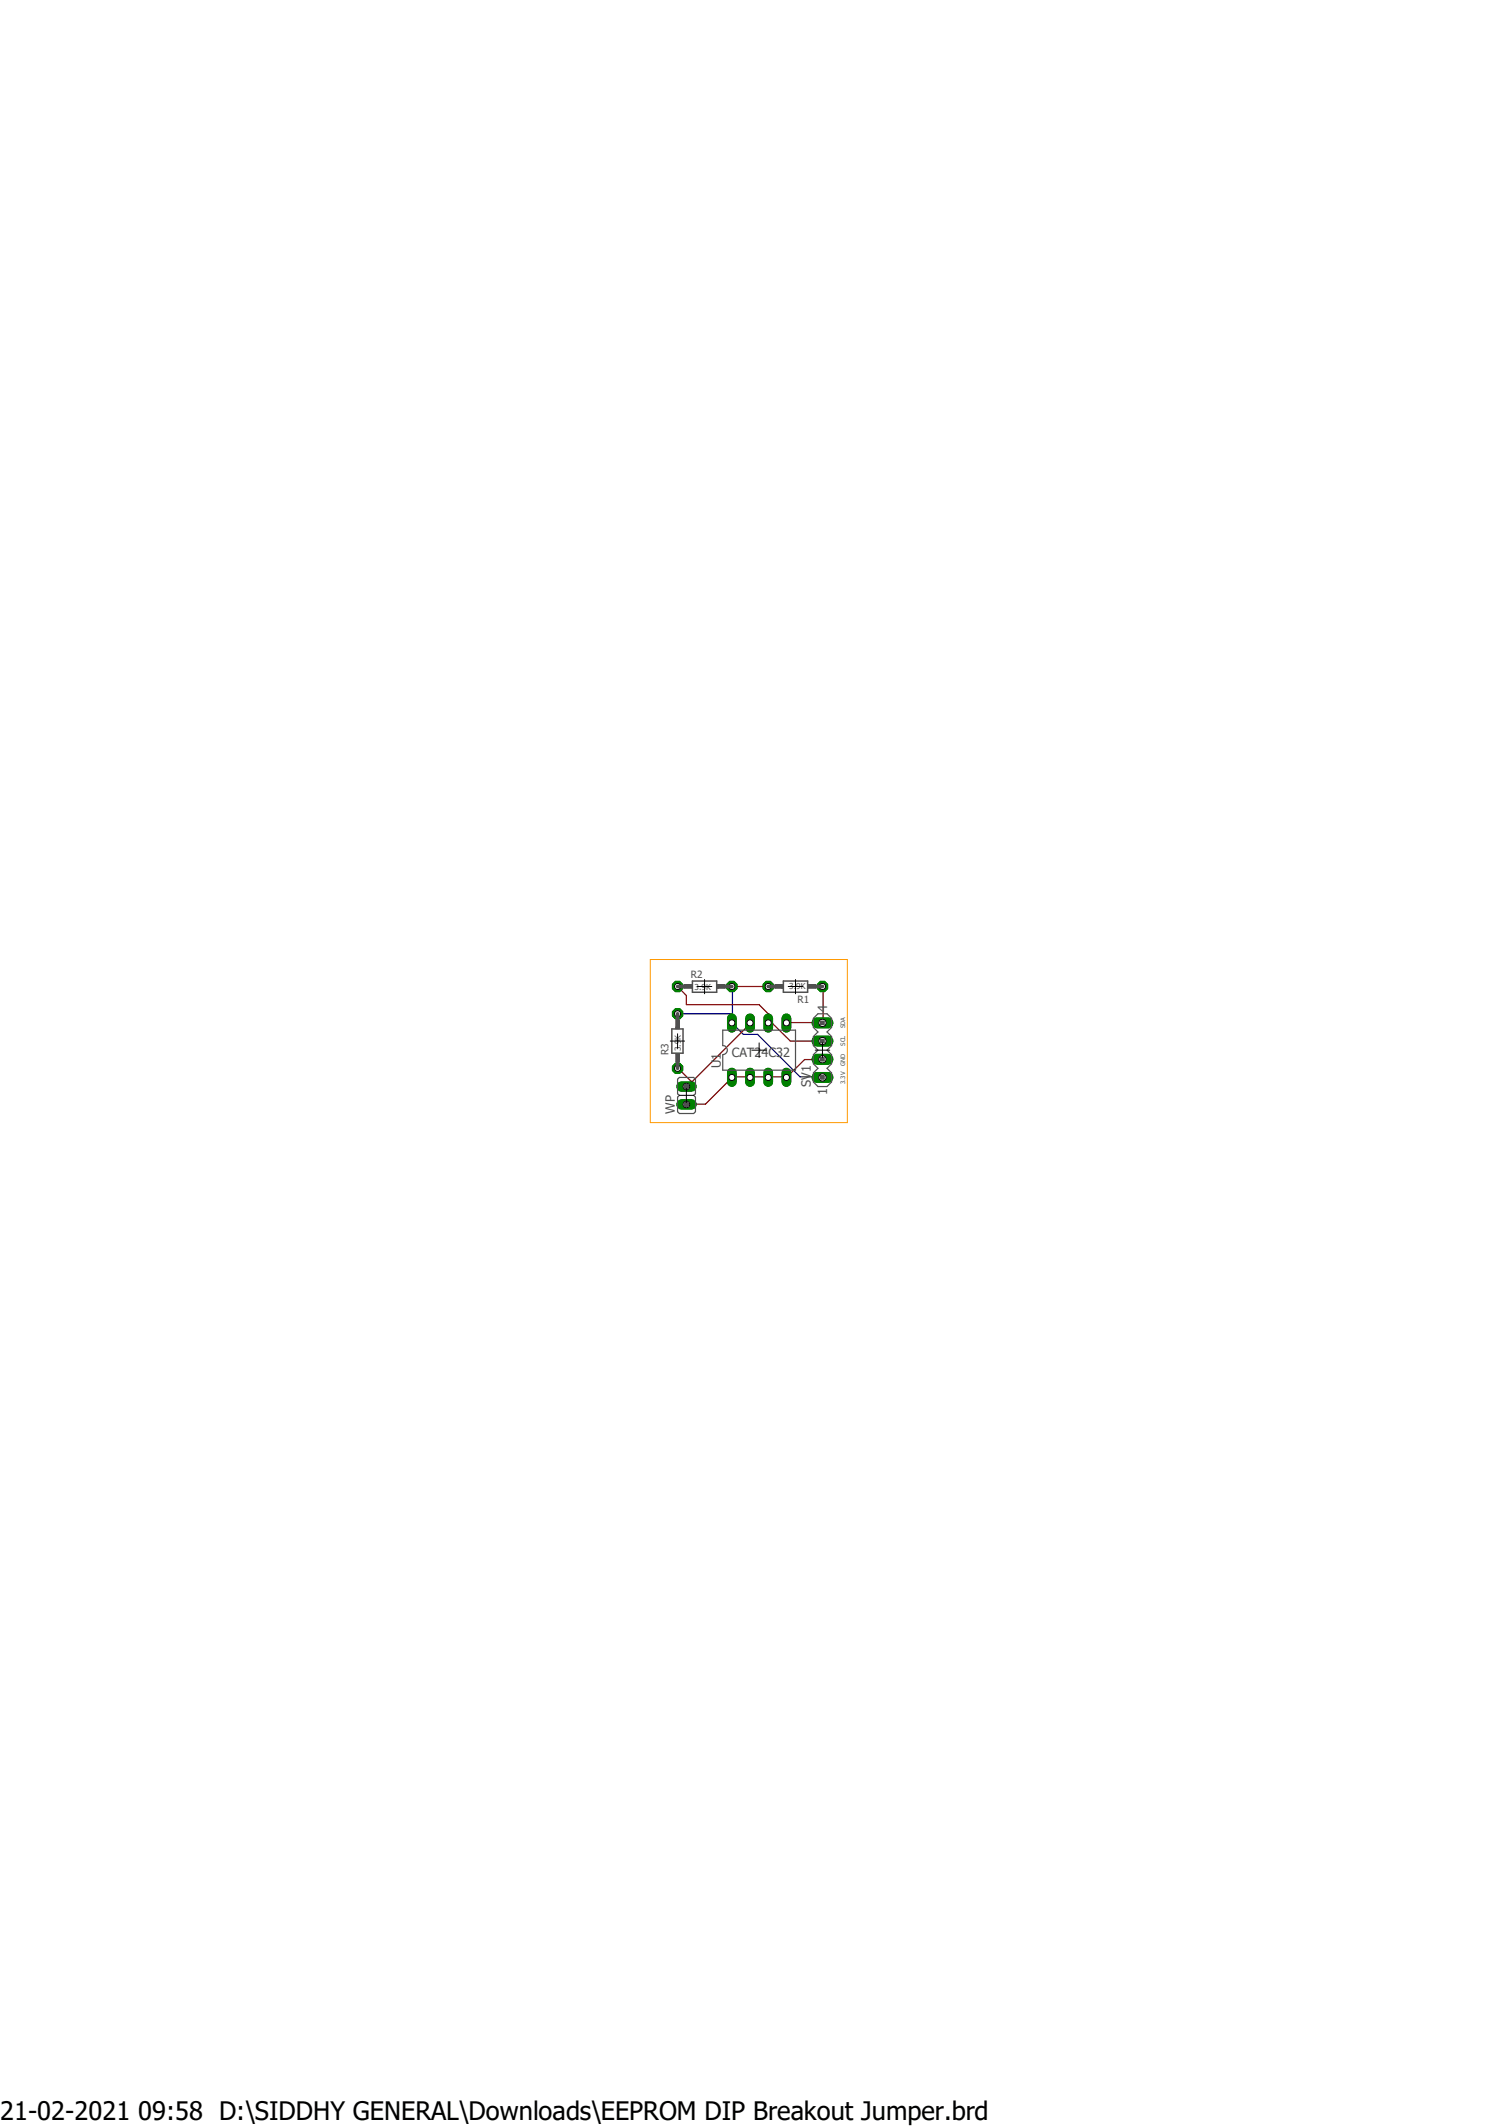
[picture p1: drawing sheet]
<svg xmlns="http://www.w3.org/2000/svg" width="210mm" height="297mm" viewBox="0 0 210 297" stroke-linecap="round" stroke-linejoin="round" font-family="sans-serif">
<defs><g id="words">
<text font-size="3.6" x="0" y="296">21-02-2021 09:58 D:\SIDDHY GENERAL\Downloads\EEPROM DIP Breakout Jumper.brd</text>
<g font-size="1.8" fill="#505050">
<text x="115.5" y="141.3" transform="rotate(-90 115.5 141.3)">4</text>
<text x="100.7" y="149.2" transform="rotate(-90 100.7 149.2)">U1</text>
<text x="102.2" y="147.6">CAT24C32</text>
<text x="94.2" y="155.5" transform="rotate(-90 94.2 155.5)">WP</text>
<text x="113.2" y="151.7" transform="rotate(-90 113.2 151.7)">SV1</text>
<text x="115.5" y="152.9" transform="rotate(-90 115.5 152.9)">1</text>
</g>
<g font-size="1.4" fill="#505050">
<text x="96.5" y="136.5">R2</text>
<text x="111.4" y="140">R1</text>
<text x="93.3" y="147.3" transform="rotate(-90 93.3 147.3)">R3</text>
</g>
<g font-size="1.1" fill="#505050">
<text x="97" y="138.3">3.9K</text>
<text x="110.2" y="138.1">3.9K</text>
<text x="95.1" y="146.8" transform="rotate(-90 95.1 146.8)">3.9K</text>
</g>
<g font-size=".8" fill="#505050">
<text x="118" y="143.6" transform="rotate(-90 118 143.6)">SDA</text>
<text x="118" y="148.8" transform="rotate(-90 118 148.8)">GND</text>
<text x="118" y="146" transform="rotate(-90 118 146)">SCL</text>
<text x="118" y="151.3" transform="rotate(-90 118 151.3)">3.3V</text>
</g>
</g></defs>
<path d="M87.4 130.6l35.1 30.8M122.5 130.6l-35.1 30.8" fill="none" stroke="#fff" stroke-width=".14"/>
<path d="M102.2 137.8h.1v5h-.1M94.6 141.6h7.7l-.1 1.2M102.2 142.8l1.6 1.6h2l5.9 6h3.1l.1 .1" fill="none" stroke="#000080" stroke-width=".17"/>
<circle cx="114.9" cy="137.8" r=".78" fill="#008000"/>
<circle cx="114.9" cy="137.8" r=".78" fill="none" stroke="#008000" stroke-width=".14"/>
<circle cx="114.8" cy="137.8" r=".43" fill="#fff"/>
<circle cx="114.8" cy="137.8" r=".43" fill="none" stroke="#000" stroke-width=".14"/>
<circle cx="107.3" cy="137.8" r=".78" fill="#008000"/>
<circle cx="107.3" cy="137.8" r=".78" fill="none" stroke="#008000" stroke-width=".14"/>
<circle cx="107.3" cy="137.8" r=".43" fill="#fff"/>
<circle cx="107.3" cy="137.8" r=".43" fill="none" stroke="#000" stroke-width=".14"/>
<circle cx="94.6" cy="137.8" r=".78" fill="#008000"/>
<circle cx="94.6" cy="137.8" r=".78" fill="none" stroke="#008000" stroke-width=".14"/>
<circle cx="94.6" cy="137.8" r=".43" fill="#fff"/>
<circle cx="94.6" cy="137.8" r=".43" fill="none" stroke="#000" stroke-width=".14"/>
<circle cx="102.2" cy="137.8" r=".78" fill="#008000"/>
<circle cx="102.2" cy="137.8" r=".78" fill="none" stroke="#008000" stroke-width=".14"/>
<circle cx="102.2" cy="137.8" r=".43" fill="#fff"/>
<circle cx="102.2" cy="137.8" r=".43" fill="none" stroke="#000" stroke-width=".14"/>
<circle cx="94.6" cy="149.2" r=".78" fill="#008000"/>
<circle cx="94.6" cy="149.2" r=".78" fill="none" stroke="#008000" stroke-width=".14"/>
<circle cx="94.6" cy="149.2" r=".43" fill="#fff"/>
<circle cx="94.6" cy="149.2" r=".43" fill="none" stroke="#000" stroke-width=".14"/>
<circle cx="94.6" cy="141.6" r=".78" fill="#008000"/>
<circle cx="94.6" cy="141.6" r=".78" fill="none" stroke="#008000" stroke-width=".14"/>
<circle cx="94.6" cy="141.6" r=".43" fill="#fff"/>
<circle cx="94.6" cy="141.6" r=".43" fill="none" stroke="#000" stroke-width=".14"/>
<path d="M114.1 150.5h1.5" fill="none" stroke="#008000" stroke-width="1.5"/>
<circle cx="114.8" cy="150.5" r=".51" fill="#fff"/>
<circle cx="114.8" cy="150.5" r=".51" fill="none" stroke="#000" stroke-width=".14"/>
<path d="M114.1 147.9h1.5" fill="none" stroke="#008000" stroke-width="1.5"/>
<circle cx="114.8" cy="147.9" r=".51" fill="#fff"/>
<circle cx="114.8" cy="147.9" r=".51" fill="none" stroke="#000" stroke-width=".14"/>
<path d="M114.1 145.4h1.5" fill="none" stroke="#008000" stroke-width="1.5"/>
<circle cx="114.8" cy="145.4" r=".51" fill="#fff"/>
<circle cx="114.8" cy="145.4" r=".51" fill="none" stroke="#000" stroke-width=".14"/>
<path d="M114.1 142.8h1.5" fill="none" stroke="#008000" stroke-width="1.5"/>
<circle cx="114.8" cy="142.8" r=".51" fill="#fff"/>
<circle cx="114.8" cy="142.8" r=".51" fill="none" stroke="#000" stroke-width=".14"/>
<path d="M102.2 149.8v1.3" fill="none" stroke="#008000" stroke-width="1.4"/>
<circle cx="102.2" cy="150.5" r=".43" fill="#fff"/>
<circle cx="102.2" cy="150.5" r=".43" fill="none" stroke="#000" stroke-width=".14"/>
<path d="M104.7 149.8v1.3" fill="none" stroke="#008000" stroke-width="1.4"/>
<circle cx="104.7" cy="150.5" r=".43" fill="#fff"/>
<circle cx="104.7" cy="150.5" r=".43" fill="none" stroke="#000" stroke-width=".14"/>
<path d="M107.3 149.8v1.3" fill="none" stroke="#008000" stroke-width="1.4"/>
<circle cx="107.3" cy="150.5" r=".43" fill="#fff"/>
<circle cx="107.3" cy="150.5" r=".43" fill="none" stroke="#000" stroke-width=".14"/>
<path d="M109.8 149.8v1.3" fill="none" stroke="#008000" stroke-width="1.4"/>
<circle cx="109.8" cy="150.5" r=".43" fill="#fff"/>
<circle cx="109.8" cy="150.5" r=".43" fill="none" stroke="#000" stroke-width=".14"/>
<path d="M109.8 142.2v1.3" fill="none" stroke="#008000" stroke-width="1.4"/>
<circle cx="109.8" cy="142.8" r=".43" fill="#fff"/>
<circle cx="109.8" cy="142.8" r=".43" fill="none" stroke="#000" stroke-width=".14"/>
<path d="M107.3 142.2v1.3" fill="none" stroke="#008000" stroke-width="1.4"/>
<circle cx="107.3" cy="142.8" r=".43" fill="#fff"/>
<circle cx="107.3" cy="142.8" r=".43" fill="none" stroke="#000" stroke-width=".14"/>
<path d="M104.7 142.2v1.3" fill="none" stroke="#008000" stroke-width="1.4"/>
<circle cx="104.7" cy="142.8" r=".43" fill="#fff"/>
<circle cx="104.7" cy="142.8" r=".43" fill="none" stroke="#000" stroke-width=".14"/>
<path d="M102.2 142.2v1.3" fill="none" stroke="#008000" stroke-width="1.4"/>
<circle cx="102.2" cy="142.8" r=".43" fill="#fff"/>
<circle cx="102.2" cy="142.8" r=".43" fill="none" stroke="#000" stroke-width=".14"/>
<path d="M95.2 154.2h1.4" fill="none" stroke="#008000" stroke-width="1.4"/>
<circle cx="95.8" cy="154.2" r=".46" fill="#fff"/>
<circle cx="95.8" cy="154.2" r=".46" fill="none" stroke="#000" stroke-width=".14"/>
<path d="M95.2 151.7h1.4" fill="none" stroke="#008000" stroke-width="1.4"/>
<circle cx="95.8" cy="151.7" r=".46" fill="#fff"/>
<circle cx="95.8" cy="151.7" r=".46" fill="none" stroke="#000" stroke-width=".14"/>
<path d="M94.6 137.8l1.2 1.2v1.3h10.2l1.3 1.3v1.4M102.2 137.8h5.1M114.9 137.8v5h-5.1M94.6 149.2l1.9 1.8h.2M104.7 142.8v.2l-8.8 8.8-.1-.1M104.7 150.4v.1M107.1 142.8l.2 .2M107.3 143h.6l2.5 2.4h4.5M114.9 147.9l-2.5 .1-2.6 2.5-.1-.1h-2.4v.1l-.2-.1h-4.8l-3.8 3.8h-2.7" fill="none" stroke="#800000" stroke-width=".17"/>
<circle cx="114.9" cy="137.8" r=".78" fill="#008000"/>
<circle cx="114.9" cy="137.8" r=".78" fill="none" stroke="#008000" stroke-width=".14"/>
<circle cx="114.8" cy="137.8" r=".43" fill="#fff"/>
<circle cx="114.8" cy="137.8" r=".43" fill="none" stroke="#000" stroke-width=".14"/>
<circle cx="107.3" cy="137.8" r=".78" fill="#008000"/>
<circle cx="107.3" cy="137.8" r=".78" fill="none" stroke="#008000" stroke-width=".14"/>
<circle cx="107.3" cy="137.8" r=".43" fill="#fff"/>
<circle cx="107.3" cy="137.8" r=".43" fill="none" stroke="#000" stroke-width=".14"/>
<circle cx="94.6" cy="137.8" r=".78" fill="#008000"/>
<circle cx="94.6" cy="137.8" r=".78" fill="none" stroke="#008000" stroke-width=".14"/>
<circle cx="94.6" cy="137.8" r=".43" fill="#fff"/>
<circle cx="94.6" cy="137.8" r=".43" fill="none" stroke="#000" stroke-width=".14"/>
<circle cx="102.2" cy="137.8" r=".78" fill="#008000"/>
<circle cx="102.2" cy="137.8" r=".78" fill="none" stroke="#008000" stroke-width=".14"/>
<circle cx="102.2" cy="137.8" r=".43" fill="#fff"/>
<circle cx="102.2" cy="137.8" r=".43" fill="none" stroke="#000" stroke-width=".14"/>
<circle cx="94.6" cy="149.2" r=".78" fill="#008000"/>
<circle cx="94.6" cy="149.2" r=".78" fill="none" stroke="#008000" stroke-width=".14"/>
<circle cx="94.6" cy="149.2" r=".43" fill="#fff"/>
<circle cx="94.6" cy="149.2" r=".43" fill="none" stroke="#000" stroke-width=".14"/>
<circle cx="94.6" cy="141.6" r=".78" fill="#008000"/>
<circle cx="94.6" cy="141.6" r=".78" fill="none" stroke="#008000" stroke-width=".14"/>
<circle cx="94.6" cy="141.6" r=".43" fill="#fff"/>
<circle cx="94.6" cy="141.6" r=".43" fill="none" stroke="#000" stroke-width=".14"/>
<path d="M114.1 150.5h1.5" fill="none" stroke="#008000" stroke-width="1.5"/>
<circle cx="114.8" cy="150.5" r=".51" fill="#fff"/>
<circle cx="114.8" cy="150.5" r=".51" fill="none" stroke="#000" stroke-width=".14"/>
<path d="M114.1 147.9h1.5" fill="none" stroke="#008000" stroke-width="1.5"/>
<circle cx="114.8" cy="147.9" r=".51" fill="#fff"/>
<circle cx="114.8" cy="147.9" r=".51" fill="none" stroke="#000" stroke-width=".14"/>
<path d="M114.1 145.4h1.5" fill="none" stroke="#008000" stroke-width="1.5"/>
<circle cx="114.8" cy="145.4" r=".51" fill="#fff"/>
<circle cx="114.8" cy="145.4" r=".51" fill="none" stroke="#000" stroke-width=".14"/>
<path d="M114.1 142.8h1.5" fill="none" stroke="#008000" stroke-width="1.5"/>
<circle cx="114.8" cy="142.8" r=".51" fill="#fff"/>
<circle cx="114.8" cy="142.8" r=".51" fill="none" stroke="#000" stroke-width=".14"/>
<path d="M102.2 149.8v1.3" fill="none" stroke="#008000" stroke-width="1.4"/>
<circle cx="102.2" cy="150.5" r=".43" fill="#fff"/>
<circle cx="102.2" cy="150.5" r=".43" fill="none" stroke="#000" stroke-width=".14"/>
<path d="M104.7 149.8v1.3" fill="none" stroke="#008000" stroke-width="1.4"/>
<circle cx="104.7" cy="150.5" r=".43" fill="#fff"/>
<circle cx="104.7" cy="150.5" r=".43" fill="none" stroke="#000" stroke-width=".14"/>
<path d="M107.3 149.8v1.3" fill="none" stroke="#008000" stroke-width="1.4"/>
<circle cx="107.3" cy="150.5" r=".43" fill="#fff"/>
<circle cx="107.3" cy="150.5" r=".43" fill="none" stroke="#000" stroke-width=".14"/>
<path d="M109.8 149.8v1.3" fill="none" stroke="#008000" stroke-width="1.4"/>
<circle cx="109.8" cy="150.5" r=".43" fill="#fff"/>
<circle cx="109.8" cy="150.5" r=".43" fill="none" stroke="#000" stroke-width=".14"/>
<path d="M109.8 142.2v1.3" fill="none" stroke="#008000" stroke-width="1.4"/>
<circle cx="109.8" cy="142.8" r=".43" fill="#fff"/>
<circle cx="109.8" cy="142.8" r=".43" fill="none" stroke="#000" stroke-width=".14"/>
<path d="M107.3 142.2v1.3" fill="none" stroke="#008000" stroke-width="1.4"/>
<circle cx="107.3" cy="142.8" r=".43" fill="#fff"/>
<circle cx="107.3" cy="142.8" r=".43" fill="none" stroke="#000" stroke-width=".14"/>
<path d="M104.7 142.2v1.3" fill="none" stroke="#008000" stroke-width="1.4"/>
<circle cx="104.7" cy="142.8" r=".43" fill="#fff"/>
<circle cx="104.7" cy="142.8" r=".43" fill="none" stroke="#000" stroke-width=".14"/>
<path d="M102.2 142.2v1.3" fill="none" stroke="#008000" stroke-width="1.4"/>
<circle cx="102.2" cy="142.8" r=".43" fill="#fff"/>
<circle cx="102.2" cy="142.8" r=".43" fill="none" stroke="#000" stroke-width=".14"/>
<path d="M95.2 154.2h1.4" fill="none" stroke="#008000" stroke-width="1.4"/>
<circle cx="95.8" cy="154.2" r=".46" fill="#fff"/>
<circle cx="95.8" cy="154.2" r=".46" fill="none" stroke="#000" stroke-width=".14"/>
<path d="M95.2 151.7h1.4" fill="none" stroke="#008000" stroke-width="1.4"/>
<circle cx="95.8" cy="151.7" r=".46" fill="#fff"/>
<circle cx="95.8" cy="151.7" r=".46" fill="none" stroke="#000" stroke-width=".14"/>
<path d="M109.4 137h3.4v1.6h-3.4z" fill="none" stroke="#505050" stroke-width=".21"/>
<path d="M112.8 137.5h1.1v.5h-1.1z" fill-rule="evenodd" fill="#505050"/>
<path d="M112.8 137.5h1.1v.5h-1.1z" fill="none" stroke="#505050" stroke-width=".14"/>
<path d="M108.2 137.5h1.1v.5h-1.1z" fill-rule="evenodd" fill="#505050"/>
<path d="M108.2 137.5h1.1v.5h-1.1z" fill="none" stroke="#505050" stroke-width=".14"/>
<path d="M96.7 137h3.4v1.6h-3.4z" fill="none" stroke="#505050" stroke-width=".21"/>
<path d="M95.5 137.5h1.1v.5h-1.1z" fill-rule="evenodd" fill="#505050"/>
<path d="M95.5 137.5h1.1v.5h-1.1z" fill="none" stroke="#505050" stroke-width=".14"/>
<path d="M100.2 137.5h1.1v.5h-1.1z" fill-rule="evenodd" fill="#505050"/>
<path d="M100.2 137.5h1.1v.5h-1.1z" fill="none" stroke="#505050" stroke-width=".14"/>
<path d="M93.8 143.7h1.6v3.4h-1.6z" fill="none" stroke="#505050" stroke-width=".21"/>
<path d="M94.4 147.2h.5v1.1h-.5z" fill-rule="evenodd" fill="#505050"/>
<path d="M94.4 147.2h.5v1.1h-.5z" fill="none" stroke="#505050" stroke-width=".14"/>
<path d="M94.4 142.5h.5v1.1h-.5z" fill-rule="evenodd" fill="#505050"/>
<path d="M94.4 142.5h.5v1.1h-.5z" fill="none" stroke="#505050" stroke-width=".14"/>
<path d="M94.6 150.7l.3-.2h2l.2 .2v2l-.2 .3 .2 .2v2l-.2 .3h-2l-.3-.3v-2l.3-.2-.3-.3zM100.9 143.8h10.2v5.6h-10.2v-2.1a.64 .64 0 0 0 .7-.7 .64 .64 0 0 0-.7-.6zM114.2 141.6h1.3l.6 .6v1.3l-.6 .6 .6 .6v1.3l-.6 .6 .6 .7v1.2l-.6 .7 .6 .6v1.3l-.6 .6h-1.3l-.6-.6v-1.3l.6-.6-.6-.7v-1.2l.6-.7-.6-.6v-1.3l.6-.6-.6-.6v-1.3z" fill="none" stroke="#505050" stroke-width=".17"/>
<path d="M107.3 137.8h.9M114 137.8h.9" fill="none" stroke="#505050" stroke-width=".51"/>
<path d="M109.1 137.5h.3v.5h-.3z" fill-rule="evenodd" fill="#505050"/>
<path d="M109.1 137.5h.3v.5h-.3z" fill="none" stroke="#505050" stroke-width=".14"/>
<path d="M94.6 137.8h.9M101.3 137.8h.9" fill="none" stroke="#505050" stroke-width=".51"/>
<path d="M100.1 137.5h.2v.5h-.2z" fill-rule="evenodd" fill="#505050"/>
<path d="M100.1 137.5h.2v.5h-.2z" fill="none" stroke="#505050" stroke-width=".14"/>
<path d="M94.6 141.6v.9M94.6 148.3v.9" fill="none" stroke="#505050" stroke-width=".51"/>
<path d="M94.4 143.4h.5v.3h-.5z" fill-rule="evenodd" fill="#505050"/>
<path d="M94.4 143.4h.5v.3h-.5z" fill="none" stroke="#505050" stroke-width=".14"/>
<path d="M114.6 147.7h.5v.5h-.5z" fill-rule="evenodd" fill="#505050"/>
<path d="M114.6 147.7h.5v.5h-.5z" fill="none" stroke="#505050" stroke-width=".14"/>
<path d="M114.6 150.2h.5v.5h-.5z" fill-rule="evenodd" fill="#505050"/>
<path d="M114.6 150.2h.5v.5h-.5z" fill="none" stroke="#505050" stroke-width=".14"/>
<path d="M114.6 145.1h.5v.5h-.5z" fill-rule="evenodd" fill="#505050"/>
<path d="M114.6 145.1h.5v.5h-.5z" fill="none" stroke="#505050" stroke-width=".14"/>
<path d="M114.6 142.6h.5v.5h-.5z" fill-rule="evenodd" fill="#505050"/>
<path d="M114.6 142.6h.5v.5h-.5z" fill="none" stroke="#505050" stroke-width=".14"/>
<path d="M95.5 151.4h.6v.6h-.6z" fill-rule="evenodd" fill="#505050"/>
<path d="M95.5 151.4h.6v.6h-.6z" fill="none" stroke="#505050" stroke-width=".14"/>
<path d="M95.5 153.9h.6v.6h-.6z" fill-rule="evenodd" fill="#505050"/>
<path d="M95.5 153.9h.6v.6h-.6z" fill="none" stroke="#505050" stroke-width=".14"/>
<path d="M97.4 137.8h2M98.4 136.8v2M110.1 137.8h2M111.1 136.8v2M93.6 145.4h2M94.6 144.4v2M94.9 153h2M95.8 152v2M105 146.6h2M106 145.6v2.1M113.8 146.6h2.1M114.9 145.6v2.1" fill="none" stroke="#000" stroke-width=".14"/>
<path d="M90.8 134h27.5v22.8h-27.5z" fill="none" stroke="#f90" stroke-width=".14"/>
<use href="#words"/>
</svg>
